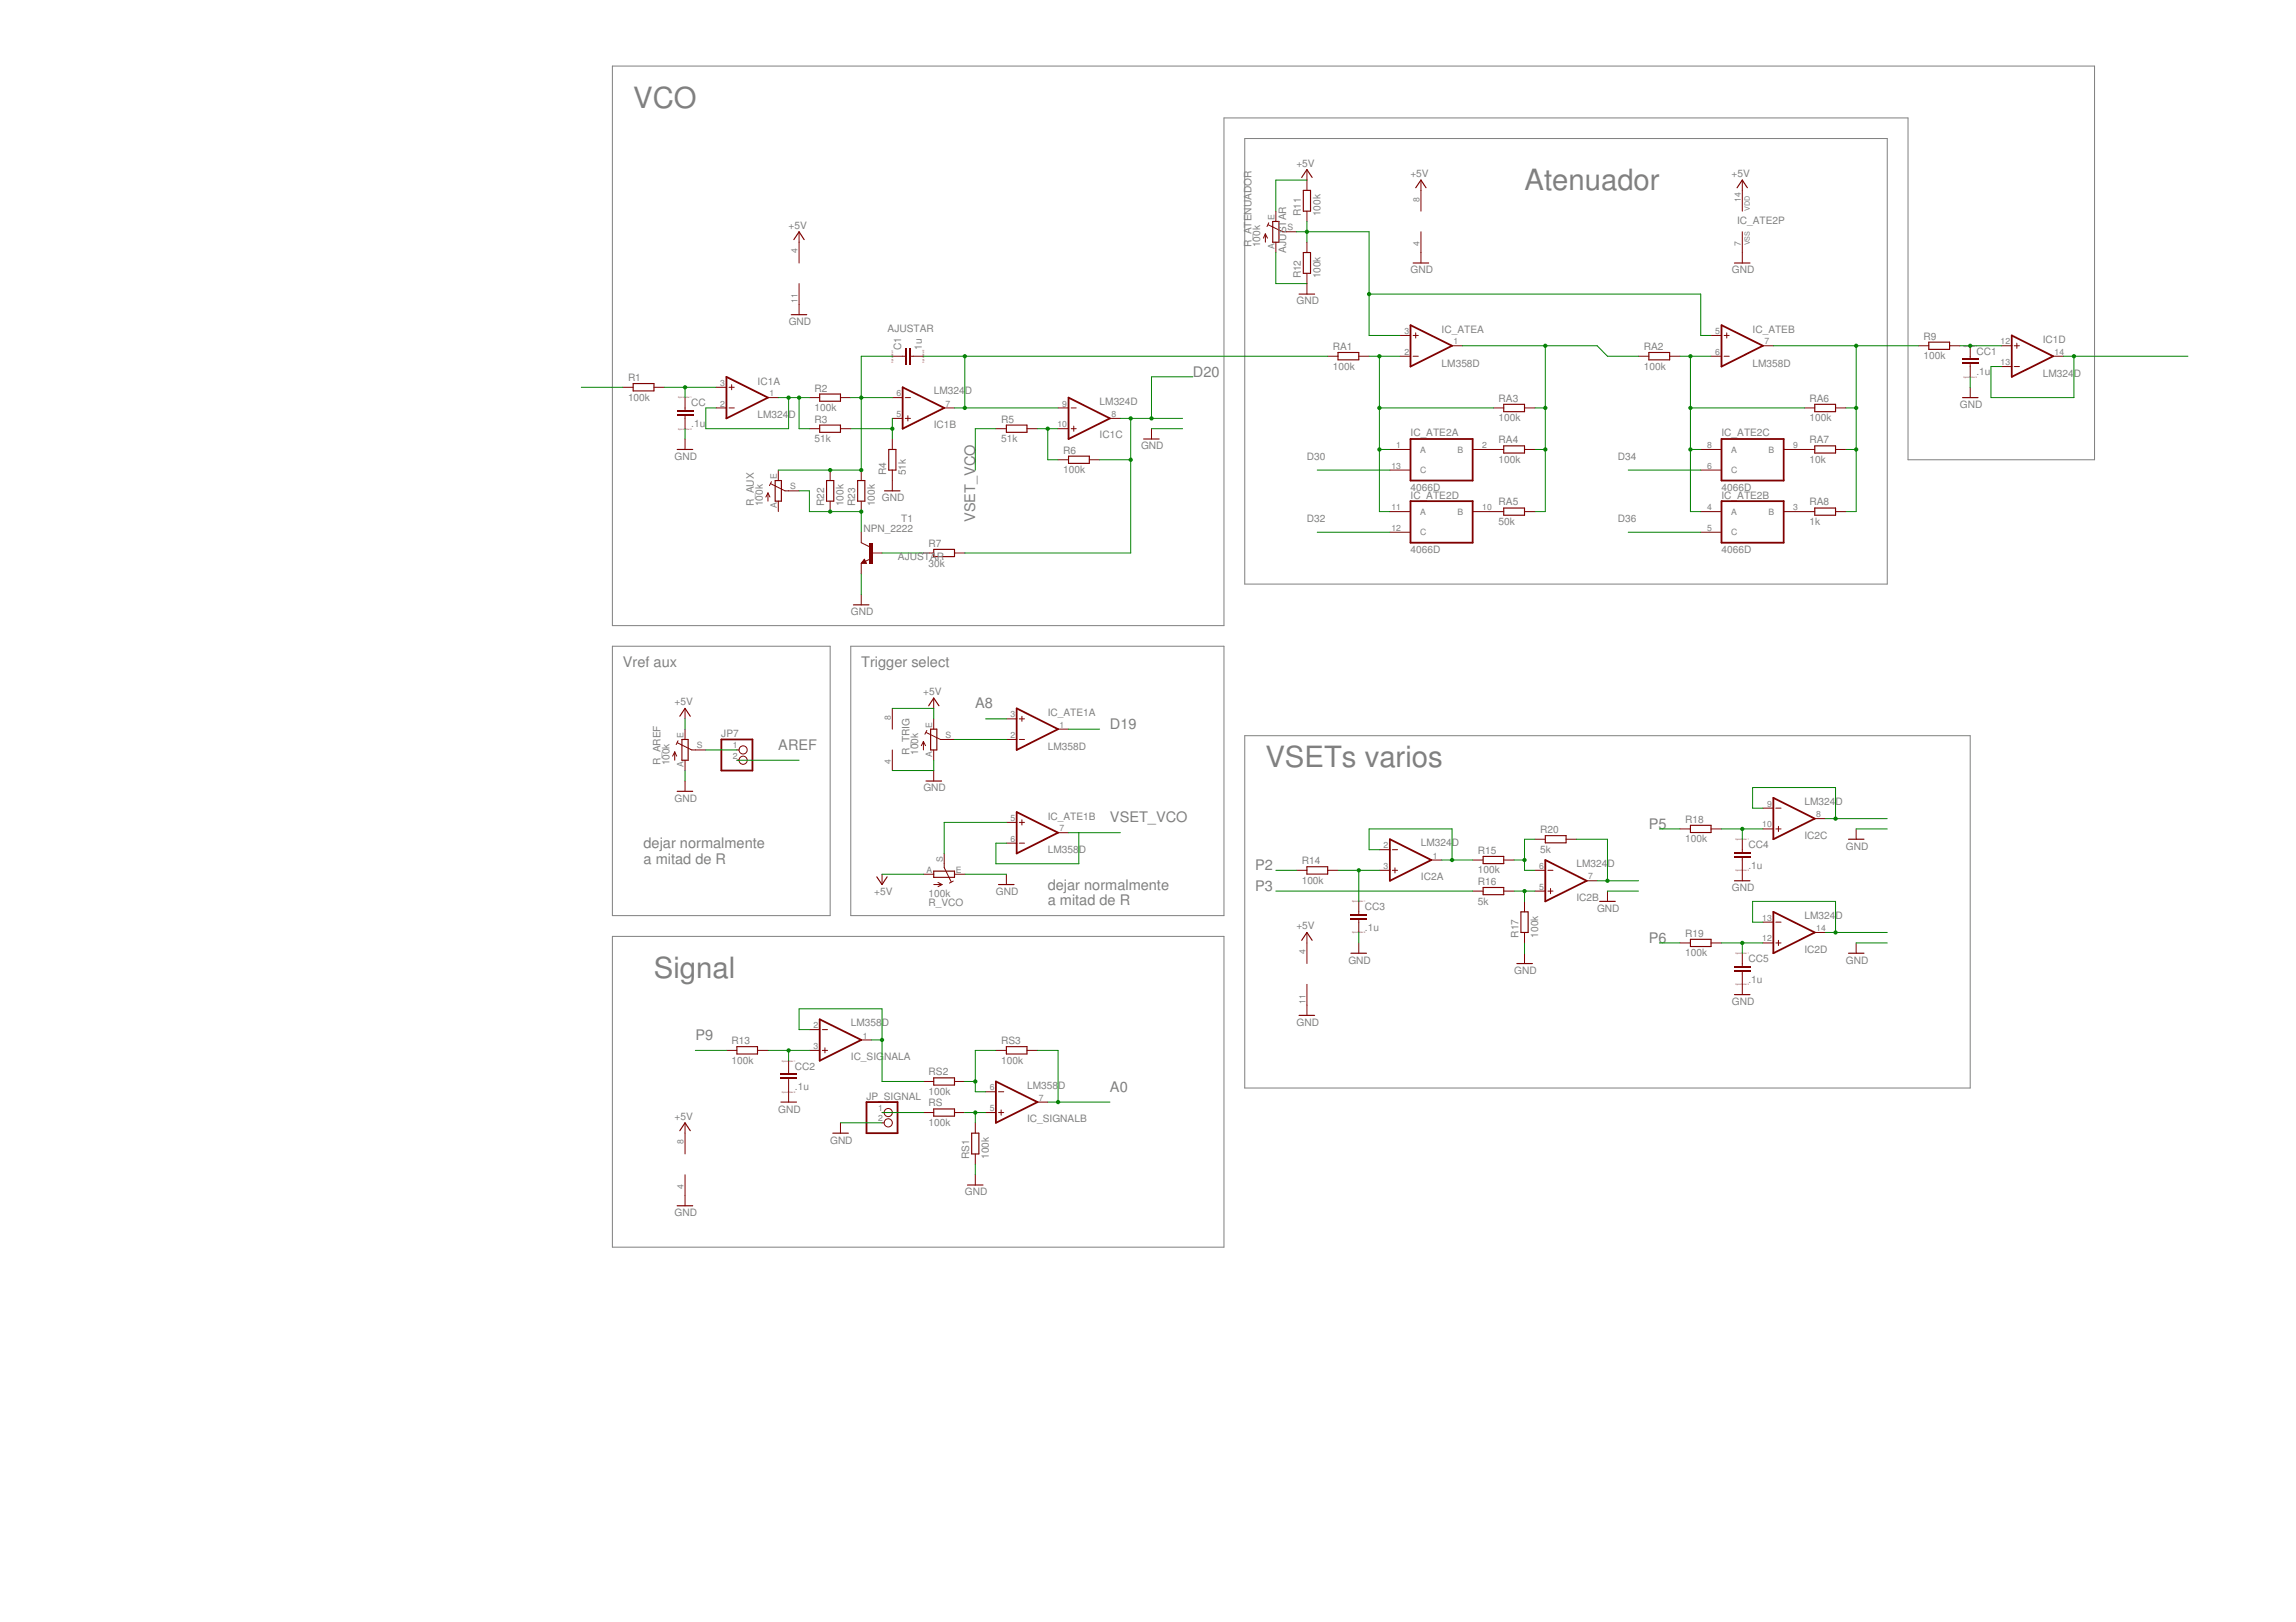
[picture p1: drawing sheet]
<svg xmlns="http://www.w3.org/2000/svg" width="297mm" height="210mm" viewBox="0 0 297 210" stroke-linecap="round" stroke-linejoin="round" font-family="sans-serif">
<defs><g id="words">
<g font-size="3.8" fill="#808080">
<text x="81.9" y="13.9">VCO</text>
<text x="197.2" y="24.6">Atenuador</text>
<text x="163.7" y="99.2">VSETs varios</text>
<text x="84.6" y="126.5">Signal</text>
</g>
<g font-size="1.9" fill="#808080">
<text x="154.3" y="48.8">D20</text>
<text x="126.2" y="67.5" transform="rotate(-90 126.2 67.5)">VSET_VCO</text>
<text x="80.6" y="86.3">Vref aux</text>
<text x="111.4" y="86.3">Trigger select</text>
<text x="126.2" y="91.7">A8</text>
<text x="143.6" y="94.4">D19</text>
<text x="100.7" y="97">AREF</text>
<text x="143.6" y="106.4">VSET_VCO</text>
<text x="213.3" y="107.3">P5</text>
<text x="83.3" y="109.8">dejar normalmente</text>
<text x="83.3" y="111.8">a mitad de R</text>
<text x="162.4" y="112.6">P2</text>
<text x="135.6" y="115.1">dejar normalmente</text>
<text x="135.6" y="117.2">a mitad de R</text>
<text x="162.4" y="115.3">P3</text>
<text x="213.3" y="122">P6</text>
<text x="90" y="134.6">P9</text>
<text x="143.6" y="141.3">A0</text>
</g>
<g font-size="1.3" fill="#808080">
<text x="167.7" y="21.5">+5V</text>
<text x="182.5" y="22.9">+5V</text>
<text x="224" y="22.9">+5V</text>
<text x="102" y="29.6">+5V</text>
<text x="168.3" y="28" transform="rotate(-90 168.3 28)">R11</text>
<text x="170.8" y="28" transform="rotate(-90 170.8 28)">100k</text>
<text x="224.7" y="29">IC_ATE2P</text>
<text x="161.9" y="32" transform="rotate(-90 161.9 32)">R_ATENUADOR</text>
<text x="163" y="32" transform="rotate(-90 163 32)">100k</text>
<text x="166.4" y="32.7" transform="rotate(-90 166.4 32.7)">AJUSTAR</text>
<text x="182.5" y="35.4">GND</text>
<text x="224.1" y="35.4">GND</text>
<text x="167.7" y="39.4">GND</text>
<text x="168.3" y="36" transform="rotate(-90 168.3 36)">R12</text>
<text x="170.8" y="36" transform="rotate(-90 170.8 36)">100k</text>
<text x="102" y="42.1">GND</text>
<text x="114.8" y="43">AJUSTAR</text>
<text x="116.6" y="45.3" transform="rotate(-90 116.6 45.3)">C1</text>
<text x="119.3" y="45.3" transform="rotate(-90 119.3 45.3)">1u</text>
<text x="172.4" y="47.8">100k</text>
<text x="172.4" y="45.3">RA1</text>
<text x="186.5" y="47.4">LM358D</text>
<text x="186.5" y="43.1">IC_ATEA</text>
<text x="212.7" y="47.8">100k</text>
<text x="212.7" y="45.3">RA2</text>
<text x="226.7" y="47.4">LM358D</text>
<text x="226.7" y="43.1">IC_ATEB</text>
<text x="248.9" y="46.5">100k</text>
<text x="248.9" y="44">R9</text>
<text x="255.7" y="45.9">CC1</text>
<text x="264.3" y="44.4">IC1D</text>
<text x="81.2" y="51.9">100k</text>
<text x="81.2" y="49.3">R1</text>
<text x="89.4" y="52.6">CC</text>
<text x="98" y="49.8">IC1A</text>
<text x="105.4" y="53.2">100k</text>
<text x="105.4" y="50.7">R2</text>
<text x="120.8" y="51">LM324D</text>
<text x="142.3" y="52.4">LM324D</text>
<text x="193.9" y="52">RA3</text>
<text x="234.1" y="52">RA6</text>
<text x="253.6" y="52.8">GND</text>
<text x="255.7" y="48.6">.1u</text>
<text x="264.3" y="48.8">LM324D</text>
<text x="87.3" y="59.5">GND</text>
<text x="89.4" y="55.3">.1u</text>
<text x="98" y="54.1">LM324D</text>
<text x="105.4" y="57.2">51k</text>
<text x="105.4" y="54.7">R3</text>
<text x="120.8" y="55.4">IC1B</text>
<text x="129.5" y="57.2">51k</text>
<text x="129.5" y="54.7">R5</text>
<text x="137.6" y="58.7">R6</text>
<text x="142.3" y="56.7">IC1C</text>
<text x="147.6" y="58.2">GND</text>
<text x="169.1" y="59.5">D30</text>
<text x="182.5" y="56.5">IC_ATE2A</text>
<text x="193.9" y="54.5">100k</text>
<text x="193.9" y="59.9">100k</text>
<text x="193.9" y="57.4">RA4</text>
<text x="209.3" y="59.5">D34</text>
<text x="222.7" y="56.5">IC_ATE2C</text>
<text x="234.1" y="54.5">100k</text>
<text x="234.1" y="59.9">10k</text>
<text x="234.1" y="57.4">RA7</text>
<text x="97.5" y="65.5" transform="rotate(-90 97.5 65.5)">R_AUX</text>
<text x="98.7" y="65.5" transform="rotate(-90 98.7 65.5)">100k</text>
<text x="106.6" y="65.5" transform="rotate(-90 106.6 65.5)">R22</text>
<text x="109.1" y="65.5" transform="rotate(-90 109.1 65.5)">100k</text>
<text x="110.6" y="65.5" transform="rotate(-90 110.6 65.5)">R23</text>
<text x="113.2" y="65.5" transform="rotate(-90 113.2 65.5)">100k</text>
<text x="114.1" y="64.9">GND</text>
<text x="114.6" y="61.5" transform="rotate(-90 114.6 61.5)">R4</text>
<text x="117.2" y="61.5" transform="rotate(-90 117.2 61.5)">51k</text>
<text x="137.6" y="61.2">100k</text>
<text x="182.5" y="63.5">4066D</text>
<text x="182.5" y="64.5">IC_ATE2D</text>
<text x="193.9" y="65.4">RA5</text>
<text x="222.7" y="63.5">4066D</text>
<text x="222.7" y="64.5">IC_ATE2B</text>
<text x="234.1" y="65.4">RA8</text>
<text x="111.7" y="68.9">NPN_2222</text>
<text x="116.6" y="67.5">T1</text>
<text x="120.1" y="70.8">R7</text>
<text x="169.1" y="67.5">D32</text>
<text x="182.5" y="71.6">4066D</text>
<text x="193.9" y="67.9">50k</text>
<text x="209.3" y="67.5">D36</text>
<text x="222.7" y="71.6">4066D</text>
<text x="234.1" y="67.9">1k</text>
<text x="116.2" y="72.5">AJUSTAR</text>
<text x="120.1" y="73.3">30k</text>
<text x="110.1" y="79.6">GND</text>
<text x="119.4" y="89.9">+5V</text>
<text x="87.3" y="91.3">+5V</text>
<text x="93.3" y="95.4">JP7</text>
<text x="135.6" y="92.7">IC_ATE1A</text>
<text x="85.5" y="99.1" transform="rotate(-90 85.5 99.1)">R_AREF</text>
<text x="86.6" y="99.1" transform="rotate(-90 86.6 99.1)">100k</text>
<text x="117.7" y="97.7" transform="rotate(-90 117.7 97.7)">R_TRIG</text>
<text x="118.8" y="97.7" transform="rotate(-90 118.8 97.7)">100k</text>
<text x="135.6" y="97">LM358D</text>
<text x="87.3" y="103.7">GND</text>
<text x="119.5" y="102.4">GND</text>
<text x="135.6" y="106.1">IC_ATE1B</text>
<text x="199.2" y="107.8">R20</text>
<text x="218" y="106.5">R18</text>
<text x="233.4" y="104.2">LM324D</text>
<text x="135.6" y="110.5">LM358D</text>
<text x="168.4" y="111.8">R14</text>
<text x="183.8" y="109.5">LM324D</text>
<text x="183.8" y="113.9">IC2A</text>
<text x="191.2" y="113">100k</text>
<text x="191.2" y="110.5">R15</text>
<text x="199.2" y="110.4">5k</text>
<text x="203.9" y="112.2">LM324D</text>
<text x="218" y="109">100k</text>
<text x="226.2" y="109.8">CC4</text>
<text x="226.2" y="112.4">.1u</text>
<text x="233.4" y="108.5">IC2C</text>
<text x="238.8" y="110">GND</text>
<text x="113.1" y="115.8">+5V</text>
<text x="120.1" y="116.1">100k</text>
<text x="120.1" y="117.2">R_VCO</text>
<text x="128.8" y="115.8">GND</text>
<text x="168.4" y="114.4">100k</text>
<text x="176.6" y="117.8">CC3</text>
<text x="191.2" y="117.1">5k</text>
<text x="191.2" y="114.5">R16</text>
<text x="203.9" y="116.6">IC2B</text>
<text x="206.6" y="118">GND</text>
<text x="224.1" y="115.3">GND</text>
<text x="233.4" y="118.9">LM324D</text>
<text x="167.7" y="120.3">+5V</text>
<text x="174.4" y="124.7">GND</text>
<text x="176.6" y="120.5">.1u</text>
<text x="196.4" y="121.4" transform="rotate(-90 196.4 121.4)">R17</text>
<text x="199" y="121.4" transform="rotate(-90 199 121.4)">100k</text>
<text x="218" y="121.2">R19</text>
<text x="218" y="123.8">100k</text>
<text x="226.2" y="124.5">CC5</text>
<text x="233.4" y="123.3">IC2D</text>
<text x="238.8" y="124.7">GND</text>
<text x="195.9" y="126">GND</text>
<text x="224.1" y="130.1">GND</text>
<text x="226.2" y="127.2">.1u</text>
<text x="94.7" y="137.7">100k</text>
<text x="94.7" y="135.1">R13</text>
<text x="110.1" y="132.8">LM358D</text>
<text x="110.1" y="137.2">IC_SIGNALA</text>
<text x="129.5" y="137.7">100k</text>
<text x="129.5" y="135.1">RS3</text>
<text x="167.7" y="132.7">GND</text>
<text x="100.7" y="144">GND</text>
<text x="102.8" y="141.1">.1u</text>
<text x="102.8" y="138.4">CC2</text>
<text x="112.1" y="142.3">JP_SIGNAL</text>
<text x="120.1" y="141.7">100k</text>
<text x="120.1" y="143.2">RS</text>
<text x="120.1" y="139.2">RS2</text>
<text x="132.9" y="140.9">LM358D</text>
<text x="87.3" y="144.9">+5V</text>
<text x="107.4" y="148">GND</text>
<text x="120.1" y="145.7">100k</text>
<text x="132.9" y="145.2">IC_SIGNALB</text>
<text x="124.8" y="154.7">GND</text>
<text x="125.4" y="150" transform="rotate(-90 125.4 150)">RS1</text>
<text x="127.9" y="150" transform="rotate(-90 127.9 150)">100k</text>
<text x="87.3" y="157.4">GND</text>
</g>
<g font-size="1.1" fill="#808080">
<text x="164.9" y="28.5" transform="rotate(-90 164.9 28.5)">E</text>
<text x="166.6" y="29.8">S</text>
<text x="183.6" y="26.1" transform="rotate(-90 183.6 26.1)">8</text>
<text x="225.2" y="26.1" transform="rotate(-90 225.2 26.1)">14</text>
<text x="103.2" y="32.8" transform="rotate(-90 103.2 32.8)">4</text>
<text x="164.9" y="32.3" transform="rotate(-90 164.9 32.3)">A</text>
<text x="183.6" y="31.9" transform="rotate(-90 183.6 31.9)">4</text>
<text x="225.2" y="31.9" transform="rotate(-90 225.2 31.9)">7</text>
<text x="103.2" y="39.2" transform="rotate(-90 103.2 39.2)">11</text>
<text x="181.7" y="45.9">2</text>
<text x="181.7" y="43.2">3</text>
<text x="188" y="44.6">1</text>
<text x="221.9" y="45.9">6</text>
<text x="221.9" y="43.2">5</text>
<text x="228.3" y="44.6">7</text>
<text x="258.8" y="47.2">13</text>
<text x="258.8" y="44.6">12</text>
<text x="265.8" y="45.9">14</text>
<text x="93.2" y="52.6">2</text>
<text x="93.2" y="49.9">3</text>
<text x="99.5" y="51.3">1</text>
<text x="116" y="51.3">6</text>
<text x="116" y="53.9">5</text>
<text x="122.3" y="52.6">7</text>
<text x="137.4" y="52.6">9</text>
<text x="143.8" y="53.9">8</text>
<text x="136.8" y="55.3">10</text>
<text x="180.6" y="58">1</text>
<text x="183.7" y="58.6">A</text>
<text x="188.6" y="58.6">B</text>
<text x="191.8" y="58">2</text>
<text x="220.9" y="58">8</text>
<text x="223.9" y="58.6">A</text>
<text x="228.8" y="58.6">B</text>
<text x="232" y="58">9</text>
<text x="100.5" y="65.8" transform="rotate(-90 100.5 65.8)">A</text>
<text x="100.5" y="62" transform="rotate(-90 100.5 62)">E</text>
<text x="102.2" y="63.3">S</text>
<text x="180" y="60.7">13</text>
<text x="183.7" y="61.2">C</text>
<text x="220.9" y="60.7">6</text>
<text x="223.9" y="61.2">C</text>
<text x="180" y="66">11</text>
<text x="180" y="68.7">12</text>
<text x="183.7" y="66.6">A</text>
<text x="183.7" y="69.3">C</text>
<text x="188.6" y="66.6">B</text>
<text x="191.8" y="66">10</text>
<text x="220.9" y="66">4</text>
<text x="220.9" y="68.7">5</text>
<text x="223.9" y="66.6">A</text>
<text x="223.9" y="69.3">C</text>
<text x="228.8" y="66.6">B</text>
<text x="232" y="66">3</text>
<text x="88.4" y="95.5" transform="rotate(-90 88.4 95.5)">E</text>
<text x="115.3" y="93.1" transform="rotate(-90 115.3 93.1)">8</text>
<text x="120.6" y="94.2" transform="rotate(-90 120.6 94.2)">E</text>
<text x="122.3" y="95.5">S</text>
<text x="130.7" y="95.5">2</text>
<text x="130.7" y="92.8">3</text>
<text x="137.1" y="94.2">1</text>
<text x="88.4" y="99.3" transform="rotate(-90 88.4 99.3)">A</text>
<text x="90.2" y="96.9">S</text>
<text x="94.8" y="96.9">1</text>
<text x="94.8" y="98.2">2</text>
<text x="115.3" y="98.9" transform="rotate(-90 115.3 98.9)">4</text>
<text x="120.6" y="98" transform="rotate(-90 120.6 98)">A</text>
<text x="130.7" y="106.2">5</text>
<text x="137.1" y="107.6">7</text>
<text x="228" y="107.1">10</text>
<text x="228.6" y="104.4">9</text>
<text x="235" y="105.7">8</text>
<text x="119.9" y="112.9">A</text>
<text x="122" y="111.6" transform="rotate(-90 122 111.6)">S</text>
<text x="123.7" y="112.9">E</text>
<text x="130.7" y="108.9">6</text>
<text x="179" y="109.8">2</text>
<text x="179" y="112.4">3</text>
<text x="185.4" y="111.1">1</text>
<text x="199.1" y="112.4">6</text>
<text x="205.5" y="113.8">7</text>
<text x="199.1" y="115.1">5</text>
<text x="228" y="119.2">13</text>
<text x="168.9" y="123.5" transform="rotate(-90 168.9 123.5)">4</text>
<text x="228" y="121.8">12</text>
<text x="235" y="120.5">14</text>
<text x="168.9" y="129.9" transform="rotate(-90 168.9 129.9)">11</text>
<text x="105.3" y="133.1">2</text>
<text x="105.3" y="135.7">3</text>
<text x="111.6" y="134.4">1</text>
<text x="113.6" y="143.8">1</text>
<text x="128" y="141.1">6</text>
<text x="128" y="143.8">5</text>
<text x="134.4" y="142.4">7</text>
<text x="88.4" y="148.1" transform="rotate(-90 88.4 148.1)">8</text>
<text x="113.6" y="145.1">2</text>
<text x="88.4" y="153.9" transform="rotate(-90 88.4 153.9)">4</text>
</g>
<g font-size=".9" fill="#808080">
<text x="226.4" y="27.3" transform="rotate(-90 226.4 27.3)">VDD</text>
<text x="226.4" y="31.7" transform="rotate(-90 226.4 31.7)">VSS</text>
</g>
<g font-size=".3" fill="#800080">
<text x="115.5" y="47" transform="rotate(-90 115.5 47)">SpiceOrder 1</text>
<text x="119.6" y="47" transform="rotate(-90 119.6 47)">SpiceOrder 2</text>
<text x="254" y="44.9">SpiceOrder 1</text>
<text x="87.8" y="51.6">SpiceOrder 1</text>
<text x="254" y="48.9">SpiceOrder 2</text>
<text x="87.8" y="55.6">SpiceOrder 2</text>
<text x="224.5" y="108.7">SpiceOrder 1</text>
<text x="224.5" y="112.7">SpiceOrder 2</text>
<text x="174.9" y="116.8">SpiceOrder 1</text>
<text x="174.9" y="120.8">SpiceOrder 2</text>
<text x="224.5" y="123.5">SpiceOrder 1</text>
<text x="224.5" y="127.5">SpiceOrder 2</text>
<text x="101.2" y="137.4">SpiceOrder 1</text>
<text x="101.2" y="141.4">SpiceOrder 2</text>
</g>
</g></defs>
<path d="M79.2 121.2h79.1v40.2h-79.1z" fill="none" stroke="#808080" stroke-width=".13"/>
<path d="M106 131.9l5.4 2.7-5.4 2.7zM128.8 140l5.4 2.6-5.4 2.7zM112.1 142.6h4v4h-4z" fill="none" stroke="#800000" stroke-width=".23"/>
<g fill="none" stroke="#800000" stroke-width=".13">
<path d="M94 135.9h1.3M98 135.9h1.4M102 137.3v1.6M102 139.7v2.9M104.7 135.9h1.3M104.7 133.2h1.3M106.4 135.9h.7M106.4 133.2h.7M106.7 135.6v.6M111.4 134.6h1.4M119.5 140h1.3M123.5 140h1.3"/>
<path d="M128.8 135.9h1.4M132.9 135.9h1.3M88.6 145.3v4M88.6 152v4M108.7 145.3v1.3M114.1 144h.3M114.1 145.3h.3M119.5 144h1.3M123.5 144h1.3M126.2 145.3v1.3M126.2 149.3v1.4M126.2 152v1.4"/>
<path d="M127.5 144h1.3M127.5 141.3h1.3M129.2 144h.7M129.2 141.3h.7M129.5 143.6v.7M134.2 142.6h1.4"/>
<circle cx="114.9" cy="145.3" r=".53"/>
<circle cx="114.9" cy="144" r=".53"/>
</g>
<path d="M95.3 135.4h2.7v1h-2.7zM120.8 139.5h2.7v.9h-2.7zM130.2 135.4h2.7v1h-2.7zM87.6 156h2M87.9 146.3l.7-1 .7 1M101 142.6h2M107.7 146.6h2M120.8 143.5h2.7v.9h-2.7zM125.2 153.4h2M125.7 146.6h.9v2.7h-.9z" fill="none" stroke="#800000" stroke-width=".15"/>
<path d="M100.9 139.6h2.2" fill="none" stroke="#800000" stroke-width=".26"/>
<path d="M100.9 139h2.2" fill="none" stroke="#800000" stroke-width=".25"/>
<path d="M134.2 135.9h2.7v6.7M108.7 145.3h5.4M126.2 150.7v1.3M135.6 142.6h8" fill="none" stroke="#008000" stroke-width=".13"/>
<circle cx="136.9" cy="142.6" r=".28" fill="#008000"/>
<path d="M90 135.9h4M114.1 144h5.4M124.8 144h2.7M126.2 144v1.3" fill="none" stroke="#008000" stroke-width=".13"/>
<circle cx="126.2" cy="144" r=".28" fill="#008000"/>
<path d="M104.7 133.2h-1.3v-2.6h10.7v9.4h5.4M112.8 134.6h1.3" fill="none" stroke="#008000" stroke-width=".13"/>
<circle cx="114.1" cy="134.6" r=".28" fill="#008000"/>
<path d="M124.8 140h1.4M128.8 135.9h-2.6v5.4h1.3" fill="none" stroke="#008000" stroke-width=".13"/>
<circle cx="126.2" cy="140" r=".28" fill="#008000"/>
<path d="M99.4 135.9h5.3M102 135.9v1.4" fill="none" stroke="#008000" stroke-width=".13"/>
<circle cx="102" cy="135.9" r=".28" fill="#008000"/>
<path d="M161 95.2h93.9v45.6h-93.9z" fill="none" stroke="#808080" stroke-width=".13"/>
<path d="M179.8 108.6l5.4 2.7-5.4 2.7zM199.9 111.3l5.4 2.7-5.4 2.6zM229.4 103.3l5.4 2.6-5.4 2.7zM229.4 118l5.4 2.7-5.4 2.7z" fill="none" stroke="#800000" stroke-width=".23"/>
<g fill="none" stroke="#800000" stroke-width=".13">
<path d="M167.7 112.6h1.4M171.8 112.6h1.3M175.8 116.6v1.7M175.8 119.1v1.6M178.5 112.6h1.3M178.5 110h1.3M180.1 112.6h.7M180.1 110h.7M180.5 112.3v.7M185.2 111.3h1.3M190.5 115.3h1.4M190.5 111.3h1.4"/>
<path d="M194.5 115.3h1.4M194.5 111.3h1.4M197.2 116.6v1.4M198.6 115.3h1.3M198.6 112.6h1.3M198.6 108.6h1.3M200.3 115.3h.6M200.3 112.6h.6M200.6 115v.7M202.6 108.6h1.3M205.3 114h1.3M208 115.3v1.3"/>
<path d="M217.3 107.3h1.4M221.4 107.3h1.3M225.4 108.6v1.6M225.4 111v3M228.1 107.3h1.3M228.1 104.6h1.3M228.1 119.3h1.3M229.7 107.3h.7M229.7 104.6h.7M229.7 119.3h.7M230.1 106.9v.7M234.8 105.9h1.3"/>
<path d="M240.1 107.3v1.3M169.1 120.7v4M169.1 127.4v4M175.8 122v1.4M197.2 120.7v1.3M197.2 123.4v1.3M217.3 122h1.4M221.4 122h1.3M225.4 123.4v1.6M225.4 125.8v2.9M228.1 122h1.3M229.7 122h.7"/>
<path d="M230.1 121.7v.7M234.8 120.7h1.3M240.1 122v1.4"/>
</g>
<g fill="none" stroke="#800000" stroke-width=".15">
<path d="M169.1 112.2h2.7v.9h-2.7zM191.9 110.8h2.6v1h-2.6zM191.9 114.8h2.6v1h-2.6zM196.8 118h.9v2.7h-.9zM199.9 108.1h2.7v1h-2.7zM206.9 116.6h2.1M218.7 106.8h2.7v.9h-2.7zM224.4 114h2M239.1 108.6h2.1M168.1 131.4h2M168.4 121.7l.7-1 .7 1M174.8 123.4h2"/>
<path d="M196.2 124.7h2M218.7 121.6h2.7v.9h-2.7zM224.4 128.7h2M239.1 123.4h2.1"/>
</g>
<path d="M174.7 118.9h2.2M174.7 118.4h2.2M224.3 110.9h2.2M224.3 110.4h2.2M224.3 125.6h2.2" fill="none" stroke="#800000" stroke-width=".25"/>
<path d="M224.3 125.1h2.2" fill="none" stroke="#800000" stroke-width=".26"/>
<path d="M165.1 115.3h25.4M165.1 112.6h2.6M173.1 112.6h5.4M175.8 112.6v4M208 115.3h4M214.7 107.3h2.6M240.1 107.3h4.1M175.8 120.7v1.3M197.2 122v1.4M214.7 122h2.6M240.1 122h4.1" fill="none" stroke="#008000" stroke-width=".13"/>
<circle cx="175.8" cy="112.6" r=".27" fill="#008000"/>
<path d="M178.5 110h-1.4v-2.7h10.8v4M186.5 111.3h4" fill="none" stroke="#008000" stroke-width=".13"/>
<circle cx="187.9" cy="111.3" r=".28" fill="#008000"/>
<path d="M195.9 111.3h1.3M198.6 108.6h-1.4v4h1.4" fill="none" stroke="#008000" stroke-width=".13"/>
<circle cx="197.2" cy="111.3" r=".28" fill="#008000"/>
<path d="M195.9 115.3h2.7M197.2 115.3v1.3" fill="none" stroke="#008000" stroke-width=".13"/>
<circle cx="197.2" cy="115.3" r=".28" fill="#008000"/>
<path d="M222.7 122h5.4M225.4 122v1.4" fill="none" stroke="#008000" stroke-width=".13"/>
<circle cx="225.4" cy="122" r=".28" fill="#008000"/>
<path d="M222.7 107.3h5.4M225.4 107.3v1.3" fill="none" stroke="#008000" stroke-width=".13"/>
<circle cx="225.4" cy="107.3" r=".28" fill="#008000"/>
<path d="M228.1 104.6h-1.4v-2.7h10.8v4M236.1 105.9h8.1" fill="none" stroke="#008000" stroke-width=".13"/>
<circle cx="237.5" cy="105.9" r=".28" fill="#008000"/>
<path d="M228.1 119.3h-1.4v-2.7h10.8v4.1M236.1 120.7h8.1" fill="none" stroke="#008000" stroke-width=".13"/>
<circle cx="237.5" cy="120.7" r=".28" fill="#008000"/>
<path d="M203.9 108.6h4.1v5.4M206.6 114h5.4" fill="none" stroke="#008000" stroke-width=".13"/>
<circle cx="208" cy="114" r=".28" fill="#008000"/>
<path d="M79.2 8.6h191.8v50.9h-24.2v-44.2h-88.5v65.7h-79.1zM161 17.9h83.2v57.7h-83.2zM79.2 83.6h28.2v34.9h-28.2zM110.1 83.6h48.2v34.9h-48.2z" fill="none" stroke="#808080" stroke-width=".13"/>
<g fill="none" stroke="#800000" stroke-width=".15">
<path d="M102.7 31l.7-1 .6 1M164.7 28.7h.8v2.6h-.8zM168.1 38.1h2M168.4 23l.7-1.1 .7 1.1M168.6 24.6h.9v2.7h-.9zM168.6 32.7h.9v2.7h-.9zM182.8 34h2M183.2 24.3l.6-1 .7 1M224.4 34h2M224.7 24.3l.7-1 .7 1M81.9 49.6h2.7v1h-2.7zM87.6 58.2h2"/>
<path d="M102.4 40.7h2M106 51h2.7v.9h-2.7zM106 55h2.7v.9h-2.7zM115 58.2h.9v2.6h-.9zM130.2 55h2.7v.9h-2.7zM138.2 59h2.7v1h-2.7zM148 56.8h2M173.1 45.6h2.7v1h-2.7zM194.5 52.3h2.7v1h-2.7zM194.5 57.7h2.7v.9h-2.7zM213.3 45.6h2.7v1h-2.7zM234.8 52.3h2.7v1h-2.7z"/>
<path d="M234.8 57.7h2.7v.9h-2.7zM249.5 44.3h2.7v.9h-2.7zM253.9 51.5h2M100.3 62.2h.8v2.7h-.8zM106.9 62.2h1v2.7h-1zM110.4 78.3h2M111 62.2h.9v2.7h-.9zM111.8 72.6v.2h.2l-.2-.3-.3 .3h.5M114.4 63.5h2M120.8 71.1h2.7v.9h-2.7zM194.5 65.7h2.7v1h-2.7zM234.8 65.7h2.7v1h-2.7z"/>
<path d="M87.9 92.7l.7-1 .7 1M88.2 95.7h.8v2.7h-.8zM120.1 91.3l.7-1 .7 1M120.4 94.4h.8v2.6h-.8zM87.6 102.4h2M113.4 113.5l.7 1 .7-1M119.8 101.1h2M120.8 112.7h2.7v.8h-2.7zM129.2 114.5h2"/>
</g>
<g fill="none" stroke="#800000" stroke-width=".13">
<path d="M103.4 30v4M103.4 36.7v4M163.7 30.3v1M163.7 30.3l-.3 .5M163.7 30.3l.3 .5M164.1 29.1l1.8 .9h1.8M164.1 28.8l-.2 .5M165.1 27.3v1.4M165.1 31.3v1.4M169.1 21.9v2.7M169.1 27.3v1.4M169.1 31.3v1.4"/>
<path d="M169.1 35.4v2.7M183.8 23.3v4M183.8 30v4M225.4 23.3v4M225.4 30v4M80.6 50.1h1.3M84.6 50.1h1.3M88.6 51.5v1.6M88.6 53.9v1.6M88.6 56.8v1.4M92.6 50.1h1.4M92.6 52.8h1.4"/>
<path d="M94.3 50.1h.7M94.3 52.8h.7M94.7 49.8v.6M99.4 51.5h1.3M104.7 51.5h1.3M104.7 55.5h1.3M108.7 51.5h1.4M108.7 55.5h1.4M115.4 56.8v1.4M115.4 51.5h1.4M115.4 54.1h1.4M115.4 46.1h1.7"/>
<path d="M117.1 51.5h.7M117.1 54.1h.7M117.5 53.8v.7M117.9 46.1h1.6M122.2 52.8h1.3M128.8 55.5h1.4M132.9 55.5h1.3M136.9 52.8h1.3M136.9 55.5h1.3M136.9 59.5h1.3M138.6 52.8h.6M138.6 55.5h.6"/>
<path d="M138.9 55.1v.7M140.9 59.5h1.4M143.6 54.1h1.3M149 55.5v1.3M171.8 46.1h1.3M175.8 46.1h1.3M179.8 58.2h2.7M181.1 46.1h1.4M181.1 43.4h1.4M182.8 46.1h.7M182.8 43.4h.7M183.2 43.1v.7"/>
<path d="M187.9 44.7h1.3M190.5 58.2h4M193.2 52.8h1.3M197.2 52.8h1.4M197.2 58.2h1.4M212 46.1h1.3M216 46.1h1.3M220 58.2h2.7M221.4 46.1h1.3M221.4 43.4h1.3M223.1 46.1h.6M223.1 43.4h.6"/>
<path d="M223.4 43.1v.7M228.1 44.7h1.3M230.8 58.2h4M233.4 52.8h1.4M237.5 52.8h1.3M237.5 58.2h1.3M248.2 44.7h1.3M252.2 44.7h1.4M254.9 44.7v1.7M254.9 47.2v1.6M254.9 50.1v1.4M258.9 44.7h1.4"/>
<path d="M258.9 47.4h1.4M260.6 44.7h.7M260.6 47.4h.7M260.9 44.4v.7M265.6 46.1h1.4M99.4 63.8v1.1M99.4 63.8l-.3 .5M99.4 63.8l.2 .5M99.7 62.6l1.9 .9h1.8M99.8 62.3l-.3 .5M100.7 60.8v1.4M100.7 64.9v1.3"/>
<path d="M107.4 60.8v1.4M107.4 64.9v1.3M111.4 68.9v1.3l1.1 .6M111.4 60.8v1.4M111.4 64.9v1.3M111.4 72.9v1.4M111.4 76.9v1.4M111.8 72.4l.3 .5h-.7zM112.6 72.3l-.6 .3M112.8 71.6h1.3M115.4 60.8v2.7M119.5 71.6h1.3"/>
<path d="M123.5 71.6h1.3M179.8 60.8h2.7M179.8 66.2h2.7M179.8 68.9h2.7M190.5 66.2h4M197.2 66.2h1.4M220 60.8h2.7M220 66.2h2.7M220 68.9h2.7M230.8 66.2h4M237.5 66.2h1.3M87.3 97.3v1.1"/>
<path d="M87.3 97.3l-.3 .6M87.3 97.3l.2 .6M87.6 96.1l1.9 .9h1.8M87.7 95.9l-.2 .5M88.6 91.7v1.3M88.6 94.4v1.3M88.6 98.4v1.3M95.3 97h.3M95.3 98.4h.3M115.4 91.7v2.7M115.4 97v2.7M119.5 96v1"/>
<path d="M119.5 96l-.3 .5M119.5 96l.2 .5M119.8 94.8l1.9 .9h1.8M119.9 94.5l-.2 .5M120.8 90.3v1.4M120.8 93v1.4M120.8 97v1.4M120.8 99.7v1.4M130.2 93h1.3M130.2 95.7h1.3M131.9 93h.6M131.9 95.7h.6"/>
<path d="M132.2 92.7v.6M136.9 94.4h1.3M88.6 101.1v1.3M114.1 113.1v1.4M119.5 113.1h1.3M120.8 114.5h1.1M121.3 114.2l.6 .3M121.9 114.5l-.6 .2M122.2 110.4v1.9l.9 1.8M123.3 114l-.5 .3M123.5 113.1h1.3M130.2 113.1v1.4"/>
<path d="M130.2 106.4h1.3M130.2 109.1h1.3M131.9 106.4h.6M131.9 109.1h.6M132.2 106.1v.7M136.9 107.8h1.3"/>
<circle cx="96.1" cy="97" r=".53"/>
<circle cx="96.1" cy="98.4" r=".53"/>
</g>
<g fill="none" stroke="#800000" stroke-width=".23">
<path d="M94 48.8l5.4 2.7-5.4 2.6zM116.8 50.1l5.4 2.7-5.4 2.7zM138.2 51.5l5.4 2.6-5.4 2.7zM182.5 42.1l5.4 2.6-5.4 2.7zM182.5 56.8h8v5.4h-8zM222.7 42.1l5.4 2.6-5.4 2.7zM222.7 56.8h8.1v5.4h-8.1zM260.3 43.4l5.3 2.7-5.3 2.7zM182.5 64.9h8v5.3h-8zM222.7 64.9h8.1v5.3h-8.1zM93.3 95.7h4v4h-4zM131.5 91.7l5.4 2.7-5.4 2.6z"/>
<path d="M131.5 105.1l5.4 2.7-5.4 2.6z"/>
</g>
<g fill="none" stroke="#008000" stroke-width=".13">
<path d="M165.1 32.7v4h4M169.1 23.3h-4v4M75.2 50.1h5.4M85.9 50.1h6.7M88.6 50.1v1.4M88.6 55.5v1.3M149 55.5h4M254.9 48.8v1.3M111.4 74.3v2.6M170.4 68.9h9.4M170.4 60.8h9.4M210.7 68.9h9.3"/>
<path d="M210.7 60.8h9.3M88.6 93v1.4M88.6 99.7v1.4M91.3 97h4M95.3 98.4h8.1M115.4 91.7h5.4v1.3M120.8 98.4v1.3h-5.4M123.5 95.7h6.7M127.5 93h2.7M138.2 94.4h4.1M114.1 113.1h5.4M124.8 113.1h5.4"/>
<path d="M130.2 106.4h-8v4M138.2 107.8h6.7M139.6 107.8v4h-10.8v-2.7h1.4"/>
</g>
<path d="M87.5 53.7h2.2M87.5 53.2h2.2M117.2 45v2.2M117.7 45v2.2M253.8 47h2.2M253.8 46.5h2.2" fill="none" stroke="#800000" stroke-width=".25"/>
<path d="M112.7 70.2v2.7" fill="none" stroke="#800000" stroke-width=".42"/>
<circle cx="88.6" cy="50.1" r=".28" fill="#008000"/>
<path d="M100.7 51.5h2.7M102 51.5v4h-10.7v-2.7h1.3" fill="none" stroke="#008000" stroke-width=".13"/>
<circle cx="102" cy="51.5" r=".28" fill="#008000"/>
<path d="M104.7 51.5h-1.3v4h1.3" fill="none" stroke="#008000" stroke-width=".13"/>
<circle cx="103.4" cy="51.5" r=".28" fill="#008000"/>
<path d="M110.1 51.5h1.3" fill="none" stroke="#008000" stroke-width=".13"/>
<circle cx="111.4" cy="51.5" r=".28" fill="#008000"/>
<path d="M111.4 51.5h4M115.4 46.1h-4v14.7h-10.7" fill="none" stroke="#008000" stroke-width=".13"/>
<g fill="#008000">
<circle cx="111.4" cy="60.8" r=".28"/>
<circle cx="107.4" cy="60.8" r=".28"/>
</g>
<path d="M119.5 46.1h5.3v6.7h-1.3" fill="none" stroke="#008000" stroke-width=".13"/>
<circle cx="124.8" cy="52.8" r=".28" fill="#008000"/>
<path d="M124.8 52.8h12.1M124.8 46.1h47" fill="none" stroke="#008000" stroke-width=".13"/>
<circle cx="124.8" cy="46.1" r=".28" fill="#008000"/>
<path d="M110.1 55.5h5.3M115.4 54.1v2.7" fill="none" stroke="#008000" stroke-width=".13"/>
<circle cx="115.4" cy="55.5" r=".28" fill="#008000"/>
<path d="M134.2 55.5h2.7M135.6 55.5v4h1.3" fill="none" stroke="#008000" stroke-width=".13"/>
<circle cx="135.6" cy="55.5" r=".28" fill="#008000"/>
<path d="M253.6 44.7h5.3M114.1 71.6h5.4" fill="none" stroke="#008000" stroke-width=".13"/>
<circle cx="254.9" cy="44.7" r=".28" fill="#008000"/>
<path d="M267 46.1h16.1M268.3 46.1v5.4h-10.7v-4.1h1.3" fill="none" stroke="#008000" stroke-width=".13"/>
<circle cx="268.3" cy="46.1" r=".28" fill="#008000"/>
<path d="M177.1 46.1h4M178.5 46.1v20.1M178.5 52.8h14.7M178.5 58.2h1.3" fill="none" stroke="#008000" stroke-width=".13"/>
<g fill="#008000">
<circle cx="178.5" cy="58.2" r=".28"/>
<circle cx="178.5" cy="52.8" r=".28"/>
<circle cx="178.5" cy="46.1" r=".28"/>
</g>
<path d="M217.3 46.1h4.1M218.7 46.1v20.1M218.7 52.8h14.7M218.7 58.2h1.3M178.5 66.2h1.3" fill="none" stroke="#008000" stroke-width=".13"/>
<g fill="#008000">
<circle cx="218.7" cy="58.2" r=".27"/>
<circle cx="218.7" cy="52.8" r=".28"/>
<circle cx="218.7" cy="46.1" r=".28"/>
</g>
<path d="M189.2 44.7h10.7v21.5h-1.3M198.6 52.8h1.3M198.6 58.2h1.3M218.7 66.2h1.3" fill="none" stroke="#008000" stroke-width=".13"/>
<g fill="#008000">
<circle cx="199.9" cy="52.8" r=".28"/>
<circle cx="199.9" cy="58.2" r=".28"/>
<circle cx="199.9" cy="44.7" r=".28"/>
</g>
<path d="M199.9 44.7h6.7l1.4 1.4h4M229.4 44.7h18.8M238.8 52.8h1.3M238.8 58.2h1.3M240.1 44.7v21.5h-1.3" fill="none" stroke="#008000" stroke-width=".13"/>
<g fill="#008000">
<circle cx="240.1" cy="44.7" r=".28"/>
<circle cx="240.1" cy="52.8" r=".28"/>
<circle cx="240.1" cy="58.2" r=".28"/>
</g>
<path d="M169.1 28.7v2.6M169.1 30h8v13.4h4M177.1 38.1h42.9v5.3h1.4" fill="none" stroke="#008000" stroke-width=".13"/>
<g fill="#008000">
<circle cx="177.1" cy="38.1" r=".28"/>
<circle cx="169.1" cy="30" r=".28"/>
</g>
<path d="M167.7 30h1.4M107.4 66.2h4v2.7" fill="none" stroke="#008000" stroke-width=".13"/>
<circle cx="111.4" cy="66.2" r=".28" fill="#008000"/>
<path d="M103.4 63.5h1.3v2.7h2.7" fill="none" stroke="#008000" stroke-width=".13"/>
<circle cx="107.4" cy="66.2" r=".28" fill="#008000"/>
<path d="M128.8 55.5h-2.6v5.3M142.3 59.5h4M144.9 54.1h1.4v17.5h-21.5" fill="none" stroke="#008000" stroke-width=".13"/>
<circle cx="146.3" cy="59.5" r=".28" fill="#008000"/>
<path d="M146.3 54.1h2.7" fill="none" stroke="#008000" stroke-width=".13"/>
<circle cx="146.3" cy="54.1" r=".28" fill="#008000"/>
<path d="M154.3 48.8h-5.3v5.3h4" fill="none" stroke="#008000" stroke-width=".13"/>
<circle cx="149" cy="54.1" r=".28" fill="#008000"/>
<use href="#words"/>
</svg>
